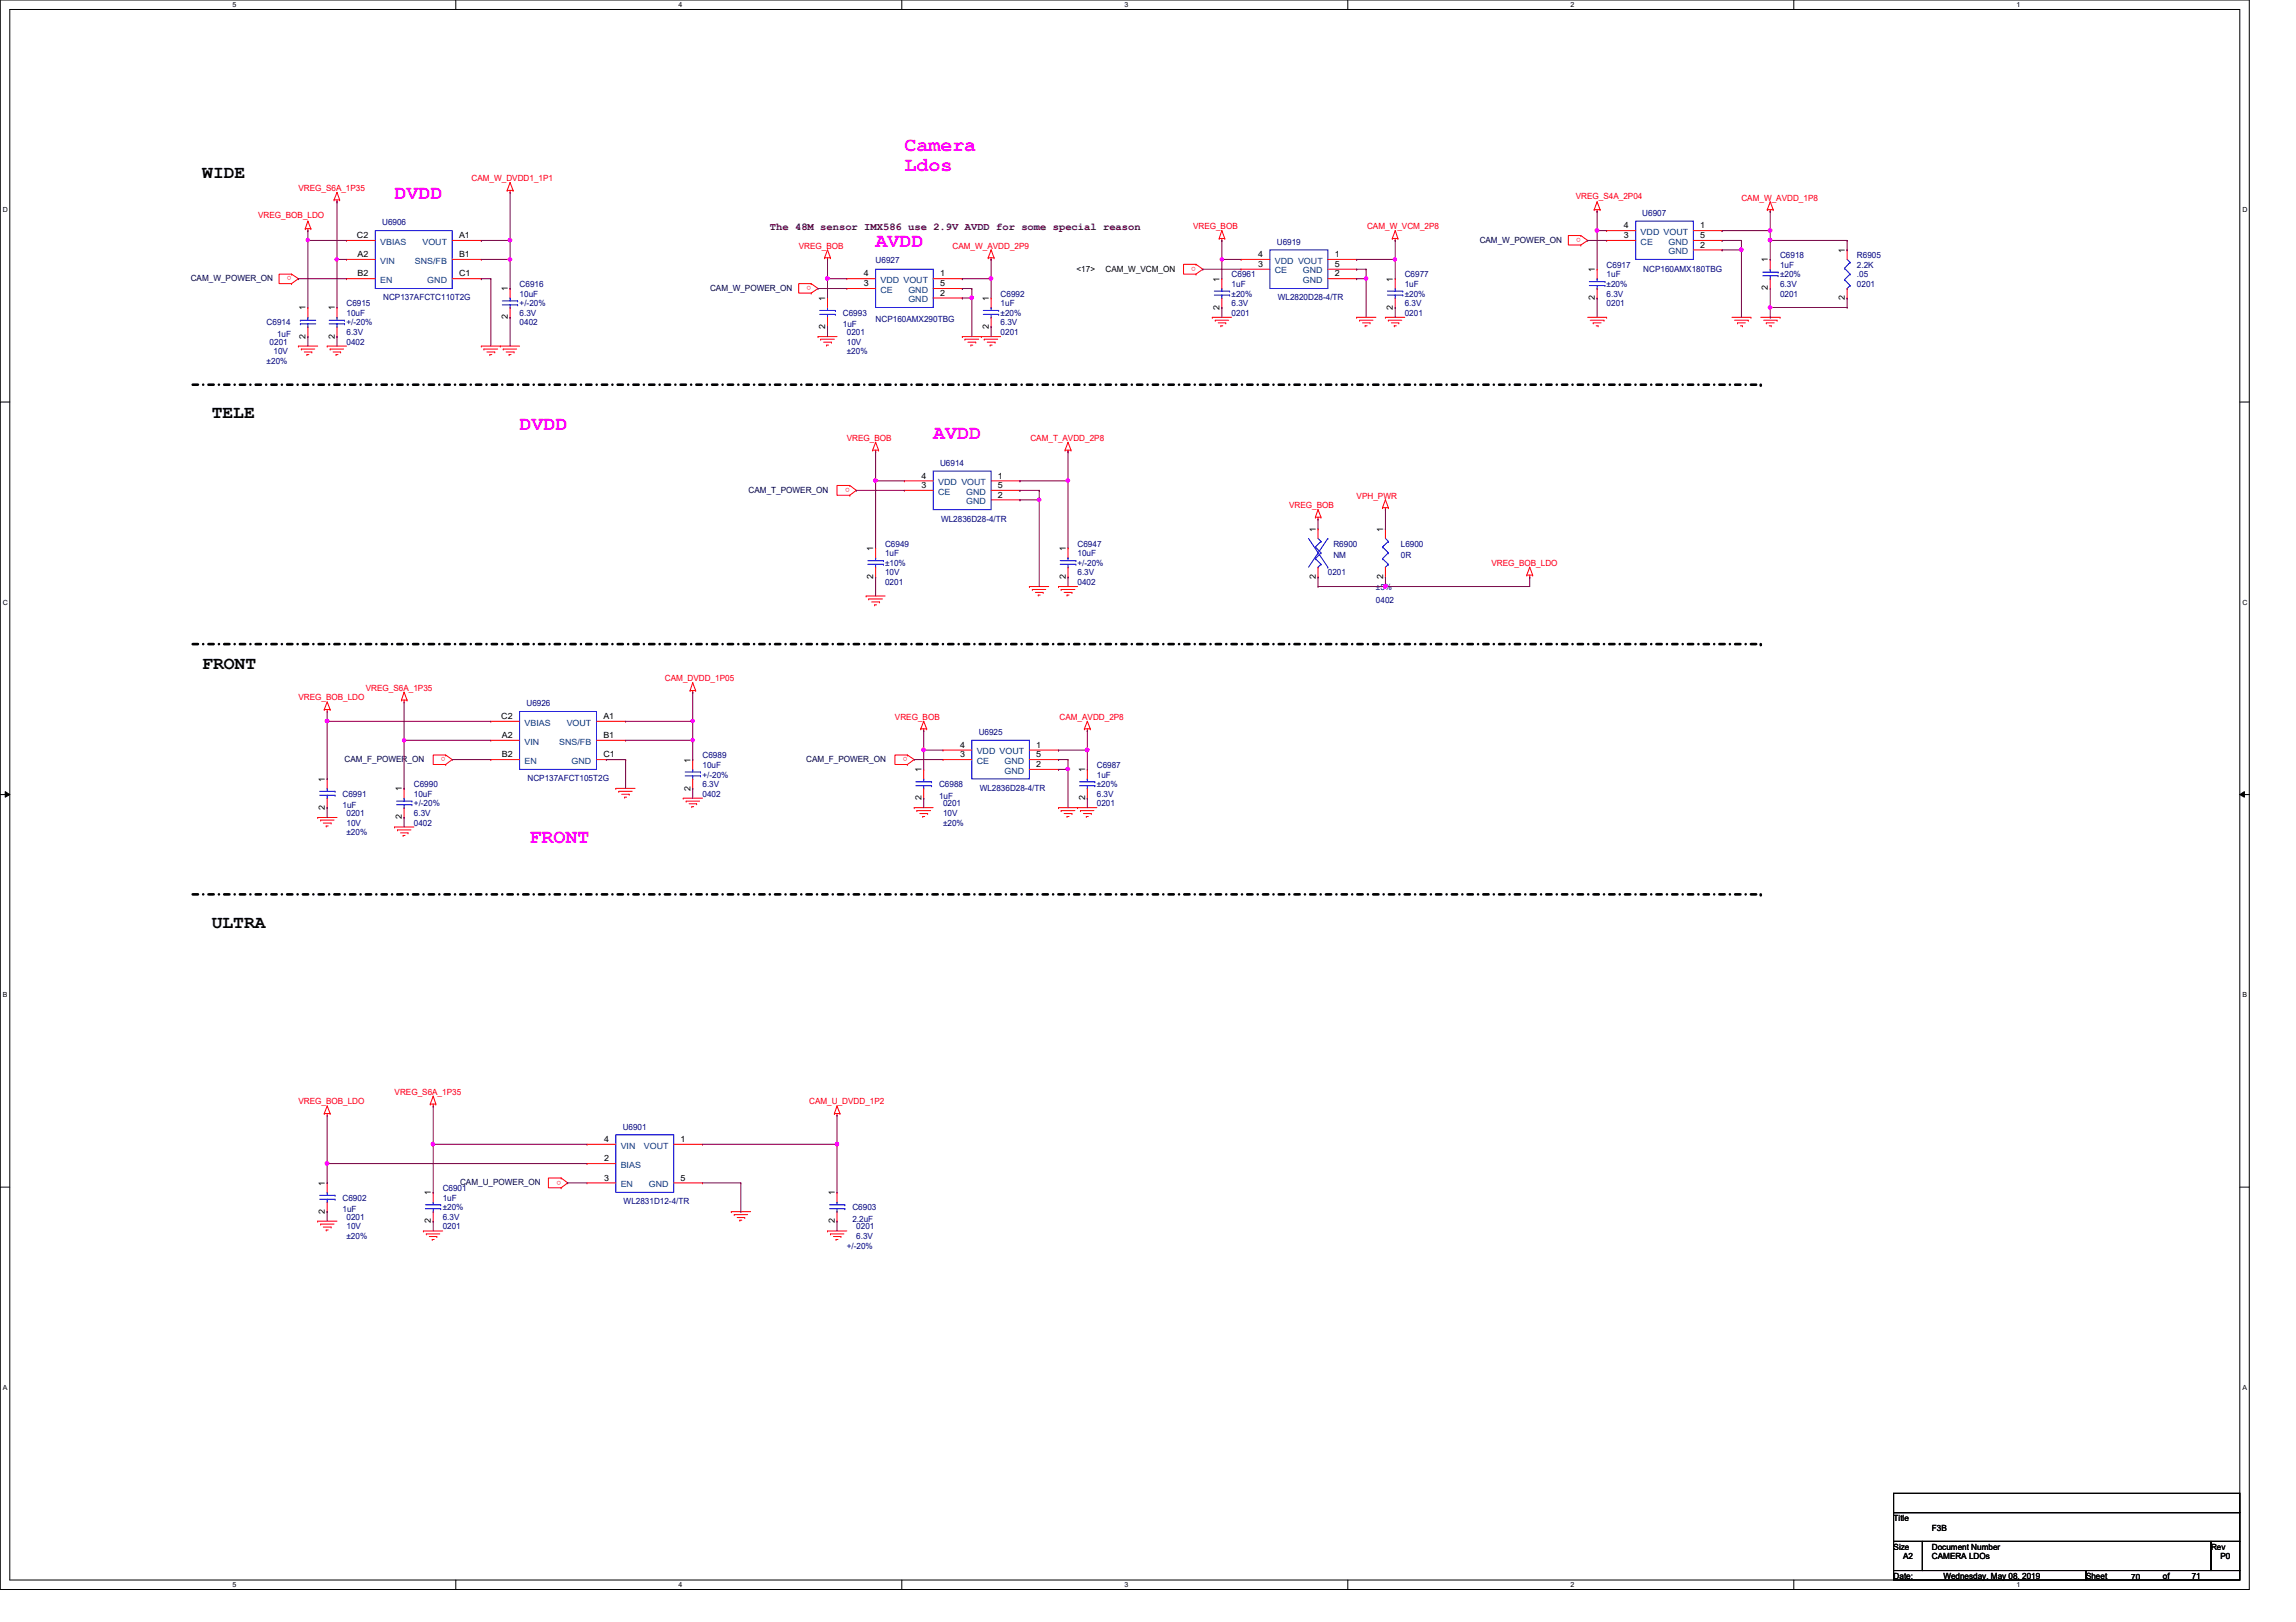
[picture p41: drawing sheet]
<svg xmlns="http://www.w3.org/2000/svg" width="297mm" height="210mm" viewBox="0 0 297 210" stroke-linecap="round" stroke-linejoin="round" font-family="sans-serif">
<defs><g id="words">
<g font-size="2.6" fill="#f0f">
<text x="117" y="19.5">Camera</text>
<text x="117" y="22.1">Ldos</text>
<text x="51.1" y="25.7">DVDD</text>
<text x="113.3" y="32">AVDD</text>
<text x="67.2" y="55.6">DVDD</text>
<text x="120.7" y="56.9">AVDD</text>
<text x="68.5" y="109.1">FRONT</text>
</g>
<g font-size="2.3">
<text x="26.2" y="23">WIDE</text>
<text x="27.4" y="54.1">TELE</text>
<text x="26.2" y="86.5">FRONT</text>
<text x="27.4" y="120.1">ULTRA</text>
</g>
<text font-size="1.4" fill="#400040" x="99.6" y="29.7">The 48M sensor IMX586 use 2.9V AVDD for some special reason</text>
<g font-size="1.1" fill="#f00">
<text x="61" y="23.5">CAM_W_DVDD1_1P1</text>
<text x="33.4" y="28.2">VREG_BOB_LDO</text>
<text x="38.6" y="24.7">VREG_S6A_1P35</text>
<text x="154.3" y="29.7">VREG_BOB</text>
<text x="176.9" y="29.7">CAM_W_VCM_2P8</text>
<text x="203.9" y="25.7">VREG_S4A_2P04</text>
<text x="225.3" y="26">CAM_W_AVDD_1P8</text>
<text x="37.7" y="35.8" transform="rotate(180 37.7 35.8)">o</text>
<text x="103.3" y="32.2">VREG_BOB</text>
<text x="123.2" y="32.2">CAM_W_AVDD_2P9</text>
<text x="154.7" y="34.5" transform="rotate(180 154.7 34.5)">o</text>
<text x="204.5" y="30.8" transform="rotate(180 204.5 30.8)">o</text>
<text x="104.9" y="37" transform="rotate(180 104.9 37)">o</text>
<text x="109.6" y="57.1">VREG_BOB</text>
<text x="133.3" y="57.1">CAM_T_AVDD_2P8</text>
<text x="109.9" y="63.2" transform="rotate(180 109.9 63.2)">o</text>
<text x="166.8" y="65.7">VREG_BOB</text>
<text x="175.5" y="64.5">VPH_PWR</text>
<text x="193" y="73.2">VREG_BOB_LDO</text>
<text x="47.3" y="89.4">VREG_S6A_1P35</text>
<text x="86" y="88.2">CAM_DVDD_1P05</text>
<text x="38.6" y="90.6">VREG_BOB_LDO</text>
<text x="115.8" y="93.1">VREG_BOB</text>
<text x="137.1" y="93.1">CAM_AVDD_2P8</text>
<text x="57.7" y="98" transform="rotate(180 57.7 98)">o</text>
<text x="117.4" y="98" transform="rotate(180 117.4 98)">o</text>
<text x="38.6" y="142.9">VREG_BOB_LDO</text>
<text x="51.1" y="141.7">VREG_S6A_1P35</text>
<text x="104.7" y="142.9">CAM_U_DVDD_1P2</text>
<text x="72.6" y="152.8" transform="rotate(180 72.6 152.8)">o</text>
</g>
<g font-size="1.1" fill="#000080">
<text x="49.4" y="29.2">U6906</text>
<text x="212.5" y="27.9">U6907</text>
<text x="113.3" y="34">U6927</text>
<text x="159.3" y="35.9">C6961</text>
<text x="165.2" y="31.7">U6919</text>
<text x="181.7" y="35.9">C6977</text>
<text x="207.9" y="34.6">C6917</text>
<text x="207.9" y="35.9">1uF</text>
<text x="212.6" y="35.1">NCP160AMX180TBG</text>
<text x="230.3" y="33.4">C6918</text>
<text x="230.3" y="34.6">1uF</text>
<text x="230.3" y="35.9">±20%</text>
<text x="240.2" y="33.4">R6905</text>
<text x="240.2" y="34.6">2.2K</text>
<text x="240.2" y="35.9">.05</text>
<text x="44.8" y="39.6">C6915</text>
<text x="44.8" y="40.9">10uF</text>
<text x="49.6" y="38.9">NCP137AFCTC110T2G</text>
<text x="67.2" y="37.1">C6916</text>
<text x="67.2" y="38.4">10uF</text>
<text x="67.2" y="40.9">6.3V</text>
<text x="67.2" y="39.6">+/-20%</text>
<text x="109" y="40.9">C6993</text>
<text x="113.3" y="41.6">NCP160AMX290TBG</text>
<text x="129.5" y="38.4">C6992</text>
<text x="129.5" y="39.6">1uF</text>
<text x="129.5" y="40.9">±20%</text>
<text x="159.3" y="37.1">1uF</text>
<text x="159.3" y="40.9">0201</text>
<text x="159.3" y="39.6">6.3V</text>
<text x="159.3" y="38.4">±20%</text>
<text x="165.3" y="38.9">WL2820D28-4/TR</text>
<text x="181.7" y="37.1">1uF</text>
<text x="181.7" y="40.9">0201</text>
<text x="181.7" y="39.6">6.3V</text>
<text x="181.7" y="38.4">±20%</text>
<text x="207.9" y="39.6">0201</text>
<text x="207.9" y="38.4">6.3V</text>
<text x="207.9" y="37.1">±20%</text>
<text x="230.3" y="38.4">0201</text>
<text x="230.3" y="37.1">6.3V</text>
<text x="240.2" y="37.1">0201</text>
<text x="34.5" y="42.1">C6914</text>
<text x="34.5" y="47.1">±20%</text>
<text x="34.9" y="44.6">0201</text>
<text x="35.4" y="45.8">10V</text>
<text x="35.9" y="43.6">1uF</text>
<text x="44.8" y="44.6">0402</text>
<text x="44.8" y="43.3">6.3V</text>
<text x="44.8" y="42.1">+/-20%</text>
<text x="67.2" y="42.1">0402</text>
<text x="109" y="42.4">1uF</text>
<text x="109.6" y="43.3">0201</text>
<text x="109.6" y="44.6">10V</text>
<text x="109.6" y="45.8">±20%</text>
<text x="129.5" y="43.3">0201</text>
<text x="129.5" y="42.1">6.3V</text>
<text x="121.6" y="60.3">U6914</text>
<text x="114.5" y="70.7">C6949</text>
<text x="114.5" y="72">1uF</text>
<text x="121.7" y="67.5">WL2836D28-4/TR</text>
<text x="139.4" y="70.7">C6947</text>
<text x="139.4" y="72">10uF</text>
<text x="172.5" y="70.7">R6900</text>
<text x="181.2" y="70.7">L6900</text>
<text x="114.5" y="75.7">0201</text>
<text x="114.5" y="74.5">10V</text>
<text x="114.5" y="73.2">±10%</text>
<text x="139.4" y="75.7">0402</text>
<text x="139.4" y="74.5">6.3V</text>
<text x="139.4" y="73.2">+/-20%</text>
<text x="171.8" y="74.5">0201</text>
<text x="172.5" y="72.2">NM</text>
<text x="178" y="76.3">±5%</text>
<text x="178" y="78">0402</text>
<text x="181.2" y="72.2">0R</text>
<text x="68.1" y="91.4">U6926</text>
<text x="126.6" y="95.1">U6925</text>
<text x="53.5" y="101.9">C6990</text>
<text x="68.2" y="101.1">NCP137AFCT105T2G</text>
<text x="90.9" y="98.1">C6989</text>
<text x="90.9" y="99.4">10uF</text>
<text x="90.9" y="101.9">6.3V</text>
<text x="90.9" y="100.6">+/-20%</text>
<text x="121.5" y="101.9">C6988</text>
<text x="141.9" y="99.4">C6987</text>
<text x="141.9" y="100.6">1uF</text>
<text x="141.9" y="101.9">±20%</text>
<text x="44.3" y="103.1">C6991</text>
<text x="44.3" y="104.6">1uF</text>
<text x="44.8" y="105.6">0201</text>
<text x="44.8" y="106.8">10V</text>
<text x="53.5" y="103.1">10uF</text>
<text x="53.5" y="106.8">0402</text>
<text x="53.5" y="105.6">6.3V</text>
<text x="53.5" y="104.4">+/-20%</text>
<text x="90.9" y="103.1">0402</text>
<text x="121.5" y="103.3">1uF</text>
<text x="122" y="104.4">0201</text>
<text x="122" y="105.6">10V</text>
<text x="122" y="106.8">±20%</text>
<text x="126.7" y="102.4">WL2836D28-4/TR</text>
<text x="141.9" y="104.4">0201</text>
<text x="141.9" y="103.1">6.3V</text>
<text x="44.8" y="108.1">±20%</text>
<text x="80.6" y="146.2">U6901</text>
<text x="44.3" y="155.4">C6902</text>
<text x="57.3" y="154.1">C6901</text>
<text x="57.3" y="155.4">1uF</text>
<text x="80.7" y="155.9">WL2831D12-4/TR</text>
<text x="44.3" y="156.8">1uF</text>
<text x="44.8" y="157.9">0201</text>
<text x="44.8" y="159.1">10V</text>
<text x="44.8" y="160.4">±20%</text>
<text x="57.3" y="159.1">0201</text>
<text x="57.3" y="157.9">6.3V</text>
<text x="57.3" y="156.6">±20%</text>
<text x="109.6" y="161.6">+/-20%</text>
<text x="110.3" y="156.6">C6903</text>
<text x="110.3" y="158.1">2.2uF</text>
<text x="110.8" y="159.1">0201</text>
<text x="110.8" y="160.4">6.3V</text>
</g>
<g font-size="1.1">
<text x="210.1" y="29.5">4</text>
<text x="220" y="29.5">1</text>
<text x="46.2" y="30.8">C2</text>
<text x="46.3" y="33.3">A2</text>
<text x="46.3" y="35.8">B2</text>
<text x="59.4" y="30.8">A1</text>
<text x="59.4" y="33.3">B1</text>
<text x="59.4" y="35.8">C1</text>
<text x="111.8" y="35.8">4</text>
<text x="121.6" y="35.8">1</text>
<text x="139.3" y="35.1">&lt;17&gt;</text>
<text x="143" y="35.1">CAM_W_VCM_ON</text>
<text x="162.8" y="34.5">3</text>
<text x="162.8" y="33.3">4</text>
<text x="172.7" y="33.3">1</text>
<text x="172.7" y="35.8">2</text>
<text x="172.7" y="34.5">5</text>
<text x="206.3" y="35.2" transform="rotate(-90 206.3 35.2)">1</text>
<text x="210.1" y="30.8">3</text>
<text x="220" y="32">2</text>
<text x="220" y="30.8">5</text>
<text x="228.7" y="34" transform="rotate(-90 228.7 34)">1</text>
<text x="238.7" y="32.7" transform="rotate(-90 238.7 32.7)">1</text>
<text x="39.5" y="40.2" transform="rotate(-90 39.5 40.2)">1</text>
<text x="43.3" y="40.2" transform="rotate(-90 43.3 40.2)">1</text>
<text x="65.7" y="41.3" transform="rotate(-90 65.7 41.3)">2</text>
<text x="65.7" y="37.7" transform="rotate(-90 65.7 37.7)">1</text>
<text x="106.8" y="38.9" transform="rotate(-90 106.8 38.9)">1</text>
<text x="111.8" y="37">3</text>
<text x="121.6" y="38.3">2</text>
<text x="121.6" y="37">5</text>
<text x="127.9" y="38.9" transform="rotate(-90 127.9 38.9)">1</text>
<text x="157.8" y="40.1" transform="rotate(-90 157.8 40.1)">2</text>
<text x="157.8" y="36.4" transform="rotate(-90 157.8 36.4)">1</text>
<text x="180.2" y="40.1" transform="rotate(-90 180.2 40.1)">2</text>
<text x="180.2" y="36.4" transform="rotate(-90 180.2 36.4)">1</text>
<text x="206.3" y="38.9" transform="rotate(-90 206.3 38.9)">2</text>
<text x="228.7" y="37.6" transform="rotate(-90 228.7 37.6)">2</text>
<text x="238.7" y="38.9" transform="rotate(-90 238.7 38.9)">2</text>
<text x="39.5" y="43.8" transform="rotate(-90 39.5 43.8)">2</text>
<text x="43.3" y="43.8" transform="rotate(-90 43.3 43.8)">2</text>
<text x="106.8" y="42.6" transform="rotate(-90 106.8 42.6)">2</text>
<text x="127.9" y="42.6" transform="rotate(-90 127.9 42.6)">2</text>
<text x="119.2" y="63.2">3</text>
<text x="119.2" y="61.9">4</text>
<text x="129.1" y="61.9">1</text>
<text x="129.1" y="64.4">2</text>
<text x="129.1" y="63.2">5</text>
<text x="113" y="71.3" transform="rotate(-90 113 71.3)">1</text>
<text x="137.9" y="71.3" transform="rotate(-90 137.9 71.3)">1</text>
<text x="170.2" y="68.8" transform="rotate(-90 170.2 68.8)">1</text>
<text x="178.9" y="68.8" transform="rotate(-90 178.9 68.8)">1</text>
<text x="113" y="74.9" transform="rotate(-90 113 74.9)">2</text>
<text x="137.9" y="74.9" transform="rotate(-90 137.9 74.9)">2</text>
<text x="170.2" y="74.9" transform="rotate(-90 170.2 74.9)">2</text>
<text x="178.9" y="74.9" transform="rotate(-90 178.9 74.9)">2</text>
<text x="64.9" y="93">C2</text>
<text x="64.9" y="95.5">A2</text>
<text x="78.1" y="93">A1</text>
<text x="78.1" y="95.5">B1</text>
<text x="42" y="101.1" transform="rotate(-90 42 101.1)">1</text>
<text x="64.9" y="98">B2</text>
<text x="78.1" y="98">C1</text>
<text x="89.3" y="98.7" transform="rotate(-90 89.3 98.7)">1</text>
<text x="119.2" y="99.9" transform="rotate(-90 119.2 99.9)">1</text>
<text x="124.2" y="98">3</text>
<text x="124.2" y="96.8">4</text>
<text x="134.1" y="96.8">1</text>
<text x="134.1" y="99.3">2</text>
<text x="134.1" y="98">5</text>
<text x="140.4" y="99.9" transform="rotate(-90 140.4 99.9)">1</text>
<text x="42" y="104.8" transform="rotate(-90 42 104.8)">2</text>
<text x="52" y="106" transform="rotate(-90 52 106)">2</text>
<text x="52" y="102.4" transform="rotate(-90 52 102.4)">1</text>
<text x="89.3" y="102.3" transform="rotate(-90 89.3 102.3)">2</text>
<text x="119.2" y="103.5" transform="rotate(-90 119.2 103.5)">2</text>
<text x="140.4" y="103.5" transform="rotate(-90 140.4 103.5)">2</text>
<text x="78.1" y="147.8">4</text>
<text x="88.1" y="147.8">1</text>
<text x="42" y="153.4" transform="rotate(-90 42 153.4)">1</text>
<text x="55.7" y="154.7" transform="rotate(-90 55.7 154.7)">1</text>
<text x="78.1" y="150.3">2</text>
<text x="78.1" y="152.8">3</text>
<text x="88.1" y="152.8">5</text>
<text x="108" y="154.7" transform="rotate(-90 108 154.7)">1</text>
<text x="42" y="157.1" transform="rotate(-90 42 157.1)">2</text>
<text x="55.7" y="158.3" transform="rotate(-90 55.7 158.3)">2</text>
<text x="108" y="158.3" transform="rotate(-90 108 158.3)">2</text>
<text x="245" y="196.8">Title</text>
<text x="245" y="200.5">Size</text>
<text x="246.2" y="201.8">A2</text>
<text x="249.9" y="200.5">Document Number</text>
<text x="249.9" y="201.8">CAMERA LDOs</text>
<text x="249.9" y="198.1">F3B</text>
<text x="286" y="200.5">Rev</text>
<text x="287.3" y="201.8">P0</text>
<text x="245" y="204.3">Date:</text>
<text x="251.4" y="204.3">Wednesday, May 08, 2019</text>
<text x="269.9" y="204.3">Sheet</text>
<text x="275.7" y="204.4">70</text>
<text x="279.8" y="204.3">of</text>
<text x="283.5" y="204.3">71</text>
</g>
<g font-size="1.1" fill="#004080">
<text x="49.2" y="34.1">VIN</text>
<text x="49.2" y="31.7">VBIAS</text>
<text x="53.7" y="34.1">SNS/FB</text>
<text x="54.6" y="31.7">VOUT</text>
<text x="164.9" y="35.4">CE</text>
<text x="164.9" y="34.1">VDD VOUT</text>
<text x="168.6" y="35.4">GND</text>
<text x="212.3" y="31.7">CE</text>
<text x="212.3" y="30.4">VDD VOUT</text>
<text x="215.9" y="32.9">GND</text>
<text x="215.9" y="31.7">GND</text>
<text x="49.2" y="36.6">EN</text>
<text x="55.3" y="36.6">GND</text>
<text x="113.9" y="37.9">CE</text>
<text x="113.9" y="36.6">VDD VOUT</text>
<text x="117.5" y="39.1">GND</text>
<text x="117.5" y="37.9">GND</text>
<text x="168.6" y="36.6">GND</text>
<text x="121.4" y="64">CE</text>
<text x="121.4" y="62.8">VDD VOUT</text>
<text x="125" y="65.2">GND</text>
<text x="125" y="64">GND</text>
<text x="67.9" y="93.9">VBIAS</text>
<text x="73.3" y="93.9">VOUT</text>
<text x="67.9" y="96.4">VIN</text>
<text x="67.9" y="98.8">EN</text>
<text x="72.3" y="96.4">SNS/FB</text>
<text x="74" y="98.8">GND</text>
<text x="126.4" y="98.8">CE</text>
<text x="126.4" y="97.6">VDD VOUT</text>
<text x="130" y="100.1">GND</text>
<text x="130" y="98.8">GND</text>
<text x="80.3" y="148.6">VIN</text>
<text x="83.3" y="148.6">VOUT</text>
<text x="80.3" y="151.1">BIAS</text>
<text x="80.3" y="153.6">EN</text>
<text x="83.9" y="153.6">GND</text>
</g>
<g font-size="1.1" fill="#000040">
<text x="191.4" y="31.4">CAM_W_POWER_ON</text>
<text x="24.7" y="36.4">CAM_W_POWER_ON</text>
<text x="91.9" y="37.6">CAM_W_POWER_ON</text>
<text x="96.9" y="63.8">CAM_T_POWER_ON</text>
<text x="44.6" y="98.6">CAM_F_POWER_ON</text>
<text x="104.3" y="98.6">CAM_F_POWER_ON</text>
<text x="59.5" y="153.4">CAM_U_POWER_ON</text>
</g>
<g font-size=".9">
<text x="30.1" y=".9">5</text>
<text x="87.8" y=".9">4</text>
<text x="145.5" y=".9">3</text>
<text x="203.2" y=".9">2</text>
<text x="260.9" y=".9">1</text>
<text x=".4" y="27.4">D</text>
<text x="290.1" y="27.4">D</text>
<text x=".4" y="78.2">C</text>
<text x="290.1" y="78.2">C</text>
<text x=".4" y="129">B</text>
<text x="290.1" y="129">B</text>
<text x=".4" y="179.8">A</text>
<text x="290.1" y="179.8">A</text>
<text x="30.1" y="205.4">5</text>
<text x="87.8" y="205.4">4</text>
<text x="145.5" y="205.4">3</text>
<text x="203.2" y="205.4">2</text>
<text x="260.9" y="205.4">1</text>
</g>
</g></defs>
<path d="M0 0h291v205.7h-291zM1.3 1.2h288.5v203.3h-288.5z" fill="none" stroke="#000" stroke-width=".13"/>
<g fill="#fff">
<path d="M30.1 .1h.5v1h-.5z"/>
<path d="M30.1 204.6h.5v1h-.5z"/>
</g>
<path d="M59 0v1.2M59 204.5v1.2" fill="none" stroke="#000" stroke-width=".13"/>
<g fill="#fff">
<path d="M87.8 .1h.5v1h-.5z"/>
<path d="M87.8 204.6h.5v1h-.5z"/>
</g>
<path d="M116.7 0v1.2M116.7 204.5v1.2" fill="none" stroke="#000" stroke-width=".13"/>
<g fill="#fff">
<path d="M145.5 .1h.5v1h-.5z"/>
<path d="M145.5 204.6h.5v1h-.5z"/>
</g>
<path d="M174.4 0v1.2M174.4 204.5v1.2" fill="none" stroke="#000" stroke-width=".13"/>
<g fill="#fff">
<path d="M203.2 .1h.5v1h-.5z"/>
<path d="M203.2 204.6h.5v1h-.5z"/>
</g>
<path d="M232.1 0v1.2M232.1 204.5v1.2" fill="none" stroke="#000" stroke-width=".13"/>
<g fill="#fff">
<path d="M260.9 .1h.5v1h-.5z"/>
<path d="M260.9 204.6h.5v1h-.5z"/>
<path d="M.4 26.6h.6v1h-.6z"/>
<path d="M290.1 26.6h.6v1h-.6z"/>
<path d="M.4 77.4h.6v1h-.6z"/>
<path d="M290.1 77.4h.6v1h-.6z"/>
</g>
<path d="M0 52h1.3M289.8 52h1.2" fill="none" stroke="#000" stroke-width=".13"/>
<g fill="#fff">
<path d="M.4 128.2h.6v1h-.6z"/>
<path d="M290.1 128.2h.6v1h-.6z"/>
</g>
<path d="M0 102.8h1.3M.7 102.4l.6 .4-.6 .4zM289.8 102.8l.6-.4v.8zM289.8 102.8h1.2" fill="none" stroke="#000" stroke-width=".13"/>
<path d="M.7 102.4l.6 .4-.6 .4zM289.8 102.8l.6-.4v.8z" fill="#000"/>
<g fill="#fff">
<path d="M.4 179h.5v1h-.5z"/>
<path d="M290.1 179h.6v1h-.6z"/>
</g>
<path d="M0 153.6h1.3M289.8 153.6h1.2M245 193.3h44.8v2.4h-44.8zM245 195.7h44.8v3.8h-44.8zM245 199.5h3.7v3.7h-3.7zM248.7 199.5h37.3v3.7h-37.3zM286 199.5h3.8v3.7h-3.8zM245 203.2h24.9v1.3h-24.9zM269.9 203.2h19.9v1.3h-19.9z" fill="none" stroke="#000" stroke-width=".13"/>
<path d="M24.9 49.8h202.9M24.9 83.4h202.9M24.9 115.7h202.9" fill="none" stroke="#000" stroke-width=".34" stroke-dasharray=".7 .7 0 .7"/>
<g fill="#000" stroke-dasharray=".7 .7 0 .7">
<circle cx="227.8" cy="49.8" r=".17"/>
<circle cx="227.8" cy="83.4" r=".17"/>
<circle cx="227.8" cy="115.7" r=".17"/>
</g>
<g fill="none" stroke="#f00" stroke-width=".13">
<path d="M37.7 36.7h.1M37.7 35.5h.1M37.7 35.5h-1.6v1.2h1.6M37.7 35.5l.9 .6-.9 .6M39.5 29.6h.1M39.5 29.6h.7M39.8 29.8h.1M39.8 28.6h.1M39.8 39.8h.1M39.8 29.6v.2M39.8 39.8v1.3M39.8 28.6l.4 1"/>
<path d="M39.8 28.6l-.3 1M40.2 29.6h.1M43.2 25.9h.1M43.2 25.9h.7M43.6 26.1h.1M43.6 24.9h.1M43.6 39.8h.1M43.6 25.9v.2M43.6 39.8v1.3M43.6 24.9l-.4 1M43.6 24.9l.3 1M43.9 25.9h.1"/>
<path d="M44.8 33.6h.1M44.8 36.1h.1M44.8 31.1h.1M44.8 36.1h3.8M44.8 31.1h3.8M44.8 33.6h3.8M58.5 36.1h3.8M58.5 31.1h3.8M58.5 33.6h3.8M62.3 31.1h.1M62.3 33.6h.1M62.3 36.1h.1"/>
<path d="M65.6 24.6h.1M65.6 24.6h.8M66 24.9h.1M66 23.6h.1M66 37.3h.1M66 24.6v.3M66 37.3v1.3M66 39.8v1.3M66 23.6l-.4 1M66 23.6l.4 1M66.4 24.6h.1M104.9 37.9h.1"/>
<path d="M104.9 36.7h.1M104.9 36.7h-1.6v1.2h1.6M104.9 36.7l.9 .6-.9 .6M106.7 33.4h.1M106.7 33.4h.7M107.1 33.6h.1M107.1 32.3h.1M107.1 38.6h.1M107.1 33.4v.2M107.1 38.6v1.2M107.1 32.3l-.4 1.1M107.1 32.3l.3 1.1"/>
<path d="M107.4 33.4h.1M109.6 37.3h.1M109.6 36.1h.1M109.6 36.1h3.7M109.6 37.3h3.7M120.7 36.1h3.8M120.7 38.6h3.8M120.7 37.3h3.8M124.5 36.1h.1M124.5 38.6h.1M124.5 37.3h.1M127.8 33.4h.1"/>
<path d="M127.8 33.4h.8M128.2 33.6h.1M128.2 32.3h.1M128.2 38.6h.1M128.2 33.4v.2M128.2 38.6v1.2M128.2 32.3l-.4 1.1M128.2 32.3l.4 1.1M128.6 33.4h.1M154.7 35.5h.1M154.7 34.2h.1M154.7 34.2h-1.6v1.3h1.6"/>
<path d="M154.7 34.2l.9 .6-.9 .7M157.7 30.9h.1M157.7 30.9h.8M158.1 31.1h.1M158.1 29.8h.1M158.1 36.1h.1M158.1 39.8h.1M158.1 30.9v.2M158.1 36.1v1.2M158.1 38.6v1.2M158.1 29.8l-.4 1.1M158.1 29.8l.4 1.1"/>
<path d="M158.5 30.9h.1M160.6 34.8h.1M160.6 33.6h.1M160.6 33.6h3.7M160.6 34.8h3.7M171.8 36.1h3.7M171.8 33.6h3.7M171.8 34.8h3.7M175.5 33.6h.1M175.5 36.1h.1M175.5 34.8h.1M180.1 30.9h.1"/>
<path d="M180.1 30.9h.7M180.5 31.1h.1M180.5 29.8h.1M180.5 36.1h.1M180.5 39.8h.1M180.5 30.9v.2M180.5 36.1v1.2M180.5 38.6v1.2M180.5 29.8l.3 1.1M180.5 29.8l-.4 1.1M180.8 30.9h.1M204.5 31.7h.1"/>
<path d="M204.5 30.5h.1M204.5 30.5h-1.6v1.2h1.6M204.5 30.5l.9 .6-.9 .6M206.2 27.1h.1M206.2 27.1h.8M206.6 27.3h.1M206.6 26.1h.1M206.6 34.8h.1M206.6 38.6h.1M206.6 27.1v.2M206.6 34.8v1.3M206.6 37.3v1.3"/>
<path d="M206.6 26.1l.4 1M206.6 26.1l-.4 1M207 27.1h.1M207.9 31.1h.1M207.9 29.8h.1M207.9 31.1h3.7M207.9 29.8h3.7M219.1 31.1h3.7M219.1 29.8h3.7M219.1 32.3h3.7M222.8 29.8h.1M222.8 32.3h.1"/>
<path d="M222.8 31.1h.1M228.6 27.1h.1M228.6 27.1h.8M229 27.3h.1M229 26.1h.1M229 33.6h.1M229 37.3h.1M229 27.1v.2M229 33.6v1.2M229 36.1v1.2M229 26.1l-.4 1M229 26.1l.4 1"/>
<path d="M229.4 27.1h.1M239 32.3h.1M239 38.6h.1M239 32.3v1.3M239 37.3v1.3M38.6 44.8h.1M38.6 44.8h2.5M39 45.2h.1M39 45.2h1.7M39.4 45.6h.9M39.7 45.9h.1M39.7 45.9h.3"/>
<path d="M39.8 43.6h.1M39.8 42.3v1.3M40.3 45.6h.1M42.3 44.8h.1M42.3 44.8h2.5M42.7 45.2h.1M42.7 45.2h1.7M43.1 45.6h1M43.5 45.9h.1M43.5 45.9h.2M43.6 43.6h.1M43.6 42.3v1.3"/>
<path d="M44.1 45.6h.1M62.3 44.8h.1M62.3 44.8h4.9M62.6 45.2h.1M62.6 45.2h1.8M63 45.6h1M63.4 45.9h.1M63.4 45.9h.2M64 45.6h.1M64.7 44.8h.1M65.1 45.2h.1M65.1 45.2h1.7"/>
<path d="M65.5 45.6h1M65.9 45.9h.1M65.9 45.9h.2M66 41.1h.1M66.5 45.6h.1M105.8 43.6h.1M105.8 43.6h2.5M106.2 43.9h.1M106.2 43.9h1.7M106.5 44.3h1.1M106.9 44.7h.1M106.9 44.7h.3"/>
<path d="M107.1 42.3h.1M107.1 41.1v1.2M107.6 44.3h.1M112.9 58.3h.1M112.9 58.3h.8M113.3 58.5h.1M113.3 57.2h.1M113.3 58.3v.2M113.3 57.2l-.4 1.1M113.3 57.2l.4 1.1M113.7 58.3h.1M124.5 43.6h.1"/>
<path d="M124.5 43.6h5M124.8 43.9h.1M124.8 43.9h1.8M125.2 44.3h1M125.6 44.7h.1M125.6 44.7h.3M126.2 44.3h.1M127 43.6h.1M127.3 43.9h.1M127.3 43.9h1.8M127.7 44.3h1M128.1 44.7h.1"/>
<path d="M128.1 44.7h.3M128.2 42.3h.1M128.2 41.1v1.2M128.7 44.3h.1M137.8 58.3h.1M137.8 58.3h.8M138.2 58.5h.1M138.2 57.2h.1M138.2 58.3v.2M138.2 57.2l.4 1.1M138.2 57.2l-.4 1.1M138.6 58.3h.1"/>
<path d="M156.8 41.1h.1M156.8 41.1h2.5M157.2 41.4h.1M157.2 41.4h1.8M157.6 41.8h1M157.9 42.2h.1M157.9 42.2h.3M158.6 41.8h.1M175.5 41.1h.1M175.5 41.1h2.5M175.9 41.4h.1M175.9 41.4h1.7"/>
<path d="M176.3 41.8h.9M176.6 42.2h.1M176.6 42.2h.3M177.2 41.8h.1M179.2 41.1h.1M179.2 41.1h2.5M179.6 41.4h.1M179.6 41.4h1.8M180 41.8h1M180.4 42.2h.1M180.4 42.2h.2M181 41.8h.1"/>
<path d="M205.4 41.1h2.5M205.7 41.4h1.8M206.1 41.8h.1M206.1 41.8h1M206.5 42.2h.3M206.8 42.2h.1M207.5 41.4h.1M207.9 41.1h.1M224.1 41.1h2.4M224.4 41.4h1.8M224.8 41.8h.1M224.8 41.8h1"/>
<path d="M225.2 42.2h.2M225.4 42.2h.1M226.2 41.4h.1M226.5 41.1h.1M227.8 41.1h2.5M228.2 41.4h1.7M228.5 41.8h.1M228.5 41.8h1M228.9 42.2h.2M229.1 42.2h.1M229.9 41.4h.1M230.3 41.1h.1"/>
<path d="M109.9 64.1h.1M109.9 62.8h.1M109.9 62.8h-1.6v1.3h1.6M109.9 62.8l.9 .7-.9 .6M112.1 77.1h.1M112.1 77.1h2.4M112.4 77.5h.1M112.4 77.5h1.8M112.8 77.9h1M113.2 78.3h.1M113.2 78.3h.2M113.3 70.9h.1"/>
<path d="M113.3 74.7h.1M113.3 70.9v1.3M113.3 73.4v1.3M113.8 77.9h.1M117 63.5h.1M117 62.2h.1M117 62.2h3.7M117 63.5h3.7M128.2 62.2h3.7M128.2 64.7h3.7M128.2 63.5h3.7M131.9 62.2h.1"/>
<path d="M131.9 64.7h.1M131.9 63.5h.1M133.2 75.9h.1M133.2 75.9h2.5M133.6 76.3h.1M133.6 76.3h1.7M133.9 76.7h1.1M134.3 77h.1M134.3 77h.3M135 76.7h.1M136.9 75.9h.1M136.9 75.9h2.5"/>
<path d="M137.3 76.3h.1M137.3 76.3h1.8M137.7 76.7h1M138 77h.1M138 77h.3M138.2 70.9h.1M138.2 74.7h.1M138.2 70.9v1.3M138.2 73.4v1.3M138.7 76.7h.1M170.2 66.9h.1M170.2 66.9h.7"/>
<path d="M170.5 67.2h.1M170.5 66h.1M170.5 68.5h.1M170.5 74.7h.1M170.5 66.9v.3M170.5 68.5v1.2M170.5 73.4v1.3M170.5 66l-.3 .9M170.5 66l.4 .9M170.9 66.9h.1M178.9 65.7h.1M178.9 65.7h.7"/>
<path d="M179.2 66h.1M179.2 64.7h.1M179.2 68.5h.1M179.2 74.7h.1M179.2 65.7v.3M179.2 68.5v1.2M179.2 73.4v1.3M179.2 64.7l-.3 1M179.2 64.7l.4 1M179.6 65.7h.1M197.5 74.4h.1M197.5 74.4h.8"/>
<path d="M197.9 74.7h.1M197.9 73.4h.1M197.9 74.4v.3M197.9 73.4l-.4 1M197.9 73.4l.4 1M198.3 74.4h.1M41.9 91.8h.1M41.9 91.8h.8M42.3 92.1h.1M42.3 90.8h.1M42.3 91.8v.3M42.3 90.8l-.4 1"/>
<path d="M42.3 90.8l.4 1M42.7 91.8h.1M51.9 90.6h.1M51.9 90.6h.8M52.3 90.8h.1M52.3 89.6h.1M52.3 90.6v.2M52.3 89.6l-.4 1M52.3 89.6l.4 1M52.7 90.6h.1M57.7 98.9h.1M57.7 97.7h.1"/>
<path d="M57.7 97.7h-1.7v1.2h1.7M57.7 97.7l.8 .6-.8 .6M63.5 95.8h.1M63.5 98.3h.1M63.5 93.3h.1M63.5 98.3h3.7M63.5 93.3h3.7M63.5 95.8h3.7M77.2 98.3h3.7M77.2 93.3h3.7M77.2 95.8h3.7M80.9 93.3h.1"/>
<path d="M80.9 95.8h.1M80.9 98.3h.1M89.3 89.4h.1M89.3 89.4h.7M89.6 89.6h.1M89.6 88.3h.1M89.6 98.3h.1M89.6 89.4v.2M89.6 98.3v1.3M89.6 88.3l.4 1.1M89.6 88.3l-.3 1.1M90 89.4h.1"/>
<path d="M117.4 98.9h.1M117.4 97.7h.1M117.4 97.7h-1.6v1.2h1.6M117.4 97.7l.9 .6-.9 .6M119.1 94.3h.1M119.1 94.3h.8M119.5 94.6h.1M119.5 93.3h.1M119.5 99.6h.1M119.5 94.3v.3M119.5 99.6v1.2M119.5 93.3l-.4 1"/>
<path d="M119.5 93.3l.4 1M119.9 94.3h.1M122 98.3h.1M122 97.1h.1M122 97.1h3.7M122 98.3h3.7M133.2 97.1h3.7M133.2 99.6h3.7M133.2 98.3h3.7M136.9 97.1h.1M136.9 99.6h.1M136.9 98.3h.1"/>
<path d="M140.3 94.3h.1M140.3 94.3h.8M140.7 94.6h.1M140.7 93.3h.1M140.7 99.6h.1M140.7 94.3v.3M140.7 99.6v1.2M140.7 93.3l.4 1M140.7 93.3l-.4 1M141.1 94.3h.1M41.1 105.8h.1M41.1 105.8h2.5"/>
<path d="M41.5 106.1h.1M41.5 106.1h1.7M41.8 106.5h1M42.2 106.9h.1M42.2 106.9h.3M42.3 100.8h.1M42.3 104.5h.1M42.3 100.8v1.2M42.3 103.3v1.2M42.8 106.5h.1M51.1 107h.1M51.1 107h2.4"/>
<path d="M51.4 107.4h.1M51.4 107.4h1.8M51.8 107.8h1M52.2 108.1h.1M52.2 108.1h.2M52.3 102h.1M52.3 105.8h.1M52.3 102v1.3M52.3 104.5v1.3M52.8 107.8h.1M79.7 102h.1M79.7 102h2.5"/>
<path d="M80 102.4h.1M80 102.4h1.8M80.4 102.8h1M80.8 103.2h.1M80.8 103.2h.3M81.4 102.8h.1M88.4 103.3h.1M88.4 103.3h2.5M88.8 103.7h.1M88.8 103.7h1.7M89.2 104h.9M89.5 104.4h.1"/>
<path d="M89.5 104.4h.2M89.6 102h.1M89.6 100.8v1.2M90.1 104h.1M118.3 104.5h.1M118.3 104.5h2.4M118.6 104.9h.1M118.6 104.9h1.8M119 105.3h1M119.4 105.7h.1M119.4 105.7h.2M119.5 103.3h.1"/>
<path d="M119.5 102v1.3M120 105.3h.1M136.9 104.5h.1M136.9 104.5h5M137.3 104.9h.1M137.3 104.9h1.8M137.7 105.3h1M138 105.7h.1M138 105.7h.3M138.7 105.3h.1M139.4 104.5h.1M139.8 104.9h.1"/>
<path d="M139.8 104.9h1.7M140.2 105.3h1M140.5 105.7h.1M140.5 105.7h.3M140.7 103.3h.1M140.7 102v1.3M141.2 105.3h.1M41.1 158h.1M41.1 158h2.5M41.5 158.4h.1M41.5 158.4h1.7M41.8 158.8h1"/>
<path d="M41.9 144.1h.1M41.9 144.1h.8M42.2 159.2h.1M42.2 159.2h.3M42.3 144.4h.1M42.3 143.1h.1M42.3 153.1h.1M42.3 156.8h.1M42.3 144.1v.3M42.3 153.1v1.2M42.3 155.6v1.2M42.3 143.1l-.4 1"/>
<path d="M42.3 143.1l.4 1M42.7 144.1h.1M42.8 158.8h.1M54.8 159.3h.1M54.8 159.3h2.5M55.2 159.7h.1M55.2 159.7h1.7M55.7 142.9h.1M55.7 142.9h.7M56 143.1h.1M56 141.9h.1M56 154.3h.1"/>
<path d="M56 158h.1M56 142.9v.2M56 154.3v1.3M56 156.8v1.2M56 141.9l-.3 1M56 141.9l.4 1M56.4 142.9h.1M72.6 153.7h.1M72.6 152.4h.1M72.6 152.4h-1.7v1.3h1.7M72.6 152.4l.8 .7-.8 .6M75.9 150.6h.1"/>
<path d="M75.9 153.1h.1M75.9 148.1h.1M75.9 148.1h3.8M75.9 150.6h3.8M75.9 153.1h3.8M87.2 148.1h3.7M87.2 153.1h3.7M90.9 148.1h.1M90.9 153.1h.1M94.6 156.8h.1M94.6 156.8h2.5M95 157.2h.1"/>
<path d="M95 157.2h1.7M95.4 157.6h.9M95.7 157.9h.1M95.7 157.9h.3M96.3 157.6h.1M107.1 159.3h.1M107.1 159.3h2.5M107.4 159.7h.1M107.4 159.7h1.8M107.9 144.1h.1M107.9 144.1h.8M108.3 144.4h.1"/>
<path d="M108.3 143.1h.1M108.3 154.3h.1M108.3 158h.1M108.3 144.1v.3M108.3 154.3v1.3M108.3 156.8v1.2M108.3 143.1l.4 1M108.3 143.1l-.4 1M108.7 144.1h.1M55.5 160h1M55.9 160.4h.1M55.9 160.4h.3"/>
<path d="M56.5 160h.1M107.8 160h1M108.2 160.4h.1M108.2 160.4h.2M108.8 160h.1"/>
</g>
<g fill="none" stroke="#00f" stroke-width=".13">
<path d="M48.6 29.8h9.9v7.5h-9.9zM65 38.9h2M65 39.5h2M66 38.6h.1M66 39.8h.1M66 38.6v.3M66 39.5v.3M67 38.9h.1M67 39.5h.1M107.1 39.8h.1M107.1 39.8v.4M113.3 34.8h7.4v5h-7.4z"/>
<path d="M128.2 39.8h.1M128.2 39.8v.4M157.1 37.7h2M157.1 38.2h2M158.1 37.3h.1M158.1 38.6h.1M158.1 37.3v.4M158.1 38.2v.4M159.1 37.7h.1M159.1 38.2h.1M164.3 32.3h7.5v5h-7.5zM179.5 37.7h2"/>
<path d="M179.5 38.2h2M180.5 37.3h.1M180.5 38.6h.1M180.5 37.3v.4M180.5 38.2v.4M181.5 37.7h.1M181.5 38.2h.1M205.6 36.4h2M205.6 37h2M206.6 36.1h.1M206.6 37.3h.1M206.6 36.1v.3"/>
<path d="M206.6 37v.3M207.6 36.4h.1M207.6 37h.1M211.6 28.6h7.5v5h-7.5zM228 35.2h2M228 35.7h2M229 34.8h.1M229 36.1h.1M229 34.8v.4M229 35.7v.4M230 35.2h.1M230 35.7h.1"/>
<path d="M238.6 34.7h.1M238.6 36.2h.1M238.6 34.7l.7 .8M238.6 36.2l.7 .8M239 37.3h.1M239 33.6l.3 .4M239.3 34h.1M239.3 35.5h.1M239.3 37h.1M239.3 34l-.7 .7M239.3 35.5l-.7 .7M239.3 37l-.3 .3"/>
<path d="M38.9 41.4h.1M38.9 41.9h.1M38.9 41.4h1.9M38.9 41.9h1.9M39.8 41.1h.1M39.8 42.3h.1M39.8 41.1v.3M39.8 41.9v.4M42.6 41.4h2M42.6 41.9h2M43.6 41.1h.1M43.6 42.3h.1"/>
<path d="M43.6 41.1v.3M43.6 41.9v.4M44.6 41.4h.1M44.6 41.9h.1M106 40.2h2.1M106 40.7h2.1M107.1 41.1h.1M107.1 40.7v.4M108.1 40.2h.1M108.1 40.7h.1M127.2 40.2h2M127.2 40.7h2"/>
<path d="M128.2 41.1h.1M128.2 40.7v.4M129.2 40.2h.1M129.2 40.7h.1M112.3 72.6h2M112.3 73h2M113.3 72.2h.1M113.3 73.4h.1M113.3 72.2v.4M113.3 73v.4M114.3 72.6h.1M114.3 73h.1"/>
<path d="M120.7 61h7.5v5h-7.5zM137.2 72.6h2M137.2 73h2M138.2 72.2h.1M138.2 73.4h.1M138.2 72.2v.4M138.2 73v.4M139.2 72.6h.1M139.2 73h.1M169.3 69.7l2.5 3.7M170.2 70.8h.1M170.2 72.3h.1"/>
<path d="M170.2 70.8l.7 .7M170.2 72.3l.7 .7M170.5 73.4h.1M170.5 69.7l.4 .4M170.9 70.1h.1M170.9 71.5h.1M170.9 73h.1M170.9 70.1l-.7 .7M170.9 71.5l-.7 .8M170.9 73l-.4 .4M171.8 69.7h.1M171.8 73.4h.1"/>
<path d="M171.8 69.7l-2.5 3.7M178.9 70.8h.1M178.9 72.3h.1M178.9 70.8l.7 .7M178.9 72.3l.7 .7M179.2 73.4h.1M179.2 69.7l.4 .4M179.6 70.1h.1M179.6 71.5h.1M179.6 73h.1M179.6 70.1l-.7 .7M179.6 71.5l-.7 .8"/>
<path d="M179.6 73l-.4 .4M67.2 92.1h10v7.5h-10zM88.6 99.9h2M89.6 99.6h.1M89.6 99.6v.3M90.6 99.9h.1M125.7 95.8h7.5v5h-7.5zM41.4 102.4h1.9M41.4 102.9h1.9M42.3 102h.1M42.3 103.3h.1M42.3 102v.4"/>
<path d="M42.3 102.9v.4M43.3 102.4h.1M43.3 102.9h.1M51.3 103.7h2M51.3 104.1h2M52.3 103.3h.1M52.3 104.5h.1M52.3 103.3v.4M52.3 104.1v.4M53.3 103.7h.1M53.3 104.1h.1M88.6 100.4h2"/>
<path d="M89.6 100.8h.1M89.6 100.4v.4M90.6 100.4h.1M118.5 101.2h2M118.5 101.7h2M119.5 100.8h.1M119.5 102h.1M119.5 100.8v.4M119.5 101.7v.3M120.5 101.2h.1M120.5 101.7h.1M139.7 101.2h1.9"/>
<path d="M139.7 101.7h1.9M140.7 100.8h.1M140.7 102h.1M140.7 100.8v.4M140.7 101.7v.3M141.6 101.2h.1M141.6 101.7h.1M41.4 154.7h1.9M41.4 155.2h1.9M42.3 154.3h.1M42.3 155.6h.1M42.3 154.3v.4"/>
<path d="M42.3 155.2v.4M43.3 154.7h.1M43.3 155.2h.1M55 155.9h2M55 156.4h2M56 155.6h.1M56 156.8h.1M56 155.6v.3M56 156.4v.4M57 155.9h.1M57 156.4h.1M79.7 146.9h7.5v7.4h-7.5z"/>
<path d="M107.3 155.9h2M107.3 156.4h2M108.3 155.6h.1M108.3 156.8h.1M108.3 155.6v.3M108.3 156.4v.4M109.3 155.9h.1M109.3 156.4h.1"/>
</g>
<path d="M39.8 29.8h.1M39.8 31.1h.1M39.8 29.8v10M43.6 33.6h.1M43.6 33.6h1.2M39.8 43.6h.1M39.8 43.6v1.2" fill="none" stroke="#800040" stroke-width=".13"/>
<path d="M39.7 30.9h.3v.2v.1l-.2 .1-.1-.1z" fill-rule="evenodd" fill="#f0f"/>
<path d="M39.7 30.9h.3v.2v.1l-.2 .1-.1-.1z" fill="none" stroke="#f0f" stroke-width=".13"/>
<path d="M62.3 36.1h.1M62.3 36.1h1.2M62.3 33.6h3.7M66 33.6h.1" fill="none" stroke="#800040" stroke-width=".13"/>
<path d="M65.8 33.4h.3l.1 .2-.1 .1-.1 .1-.2-.1z" fill-rule="evenodd" fill="#f0f"/>
<path d="M65.8 33.4h.3l.1 .2-.1 .1-.1 .1-.2-.1z" fill="none" stroke="#f0f" stroke-width=".13"/>
<path d="M39.8 31.1h.1M39.8 31.1h5M66 31.1h.1M66 24.9v6.2" fill="none" stroke="#800040" stroke-width=".13"/>
<path d="M65.8 30.9h.3l.1 .2-.1 .1-.1 .1-.2-.1z" fill-rule="evenodd" fill="#f0f"/>
<path d="M65.8 30.9h.3l.1 .2-.1 .1-.1 .1-.2-.1z" fill="none" stroke="#f0f" stroke-width=".13"/>
<path d="M38.6 36.1h.1M38.6 36.1h6.2M43.6 26.1h.1M43.6 26.1v7.5" fill="none" stroke="#800040" stroke-width=".13"/>
<path d="M43.4 33.4h.3l.1 .2-.1 .1-.1 .1-.2-.1z" fill-rule="evenodd" fill="#f0f"/>
<path d="M43.4 33.4h.3l.1 .2-.1 .1-.1 .1-.2-.1z" fill="none" stroke="#f0f" stroke-width=".13"/>
<g fill="none" stroke="#800040" stroke-width=".13">
<path d="M43.6 33.6h.1M43.6 33.6v6.2M62.3 31.1h.1M62.3 31.1h3.7v2.5M63.5 36.1h.1M63.5 36.1v8.7M66 33.6h.1M43.6 43.6h.1M43.6 43.6v1.2M66 41.1h.1M66 41.1v3.7M118.3 98.3h.1"/>
<path d="M118.3 98.3h3.7M136.9 97.1h.1M140.7 94.6h.1M140.7 94.6v2.5h-3.8"/>
</g>
<path d="M140.5 96.9h.3l.1 .1-.1 .2-.2 .1-.1-.1z" fill-rule="evenodd" fill="#f0f"/>
<path d="M140.5 96.9h.3l.1 .1-.1 .2-.2 .1-.1-.1z" fill="none" stroke="#f0f" stroke-width=".13"/>
<path d="M119.5 94.6h.1M119.5 94.6v2.5" fill="none" stroke="#800040" stroke-width=".13"/>
<path d="M119.3 96.9h.3l.1 .1-.1 .2-.1 .1-.2-.1z" fill-rule="evenodd" fill="#f0f"/>
<path d="M119.3 96.9h.3l.1 .1-.1 .2-.1 .1-.2-.1z" fill="none" stroke="#f0f" stroke-width=".13"/>
<path d="M119.5 97.1h.1M119.5 97.1h2.5M138.2 98.3h.1M138.2 99.6h.1M138.2 98.3v6.2" fill="none" stroke="#800040" stroke-width=".13"/>
<path d="M138 99.4h.3l.1 .1-.1 .2h-.2h-.1z" fill-rule="evenodd" fill="#f0f"/>
<path d="M138 99.4h.3l.1 .1-.1 .2h-.2h-.1z" fill="none" stroke="#f0f" stroke-width=".13"/>
<g fill="none" stroke="#800040" stroke-width=".13">
<path d="M42.3 93.3h.1M42.3 92.1v1.2M89.6 89.6h.1M89.6 89.6v3.7M119.5 97.1h.1M119.5 97.1v2.5M136.9 99.6h.1M136.9 98.3h.1M136.9 99.6h1.3M136.9 98.3h1.3M140.7 97.1h.1M140.7 97.1v2.5"/>
<path d="M119.5 103.3h.1M119.5 103.3v1.2M140.7 103.3h.1M140.7 103.3v1.2"/>
</g>
<path d="M89.5 93.1h.3v.2v.1l-.2 .1-.1-.1z" fill-rule="evenodd" fill="#f0f"/>
<path d="M89.5 93.1h.3v.2v.1l-.2 .1-.1-.1z" fill="none" stroke="#f0f" stroke-width=".13"/>
<path d="M52.3 95.8h.1M52.3 90.8v5M42.3 104.5h.1M42.3 104.5v1.3M52.3 105.8h.1M52.3 105.8v1.2M89.6 102h.1M89.6 102v1.3" fill="none" stroke="#800040" stroke-width=".13"/>
<path d="M52.1 95.6h.3l.1 .2-.1 .1-.1 .1-.2-.1z" fill-rule="evenodd" fill="#f0f"/>
<path d="M52.1 95.6h.3l.1 .2-.1 .1-.1 .1-.2-.1z" fill="none" stroke="#f0f" stroke-width=".13"/>
<path d="M107.1 33.6h.1M107.1 36.1h.1M107.1 33.6v2.5M107.1 36.1h2.5M107.1 42.3h.1M107.1 42.3v1.3" fill="none" stroke="#800040" stroke-width=".13"/>
<path d="M106.9 35.9h.3l.1 .1-.1 .2-.2 .1-.1-.1z" fill-rule="evenodd" fill="#f0f"/>
<path d="M106.9 35.9h.3l.1 .1-.1 .2-.2 .1-.1-.1z" fill="none" stroke="#f0f" stroke-width=".13"/>
<path d="M105.8 37.3h.1M105.8 37.3h3.8M128.2 33.6h.1M128.2 33.6v2.5" fill="none" stroke="#800040" stroke-width=".13"/>
<path d="M128 35.9h.4v.1v.2l-.2 .1-.2-.1z" fill-rule="evenodd" fill="#f0f"/>
<path d="M128 35.9h.4v.1v.2l-.2 .1-.2-.1z" fill="none" stroke="#f0f" stroke-width=".13"/>
<path d="M107.1 36.1h.1M107.1 36.1v2.5M124.5 37.3h.1M124.5 37.3h1.2M125.7 37.3h.1M125.7 38.6h.1M125.7 37.3v6.3M128.2 42.3h.1M128.2 42.3v1.3" fill="none" stroke="#800040" stroke-width=".13"/>
<path d="M125.5 38.4h.4v.1v.2l-.2 .1-.2-.1z" fill-rule="evenodd" fill="#f0f"/>
<path d="M125.5 38.4h.4v.1v.2l-.2 .1-.2-.1z" fill="none" stroke="#f0f" stroke-width=".13"/>
<g fill="none" stroke="#800040" stroke-width=".13">
<path d="M124.5 38.6h.1M124.5 36.1h.1M124.5 38.6h1.2M124.5 36.1h3.7M128.2 36.1h.1M128.2 36.1v2.5M206.6 29.8h.1M206.6 38.6h.1M206.6 29.8h1.3M206.6 38.6v2.5M229 39.8h.1M229 31.1h.1"/>
<path d="M229 29.8v1.3M229 37.3v2.5"/>
</g>
<path d="M228.8 29.6h.4v.2v.2l-.2 .1-.2-.1z" fill-rule="evenodd" fill="#f0f"/>
<path d="M228.8 29.6h.4v.2v.2l-.2 .1-.2-.1z" fill="none" stroke="#f0f" stroke-width=".13"/>
<path d="M205.4 31.1h.1M205.4 31.1h2.5M206.6 29.8h.1M206.6 27.3h.1M206.6 27.3v7.5M222.8 29.8h.1M229 27.3h.1M229 27.3v2.5h-6.2" fill="none" stroke="#800040" stroke-width=".13"/>
<path d="M206.4 29.6h.4v.2v.2l-.2 .1-.2-.1z" fill-rule="evenodd" fill="#f0f"/>
<path d="M206.4 29.6h.4v.2v.2l-.2 .1-.2-.1z" fill="none" stroke="#f0f" stroke-width=".13"/>
<path d="M222.8 32.3h.1M222.8 31.1h.1M222.8 32.3h2.5M222.8 31.1h2.5M225.3 31.1h.1M225.3 32.3h.1M225.3 31.1v10" fill="none" stroke="#800040" stroke-width=".13"/>
<path d="M225.1 32.1h.3l.1 .2-.1 .2-.1 .1-.2-.1z" fill-rule="evenodd" fill="#f0f"/>
<path d="M225.1 32.1h.3l.1 .2-.1 .2-.1 .1-.2-.1z" fill="none" stroke="#f0f" stroke-width=".13"/>
<path d="M229 31.1h10M239 31.1h.1" fill="none" stroke="#800040" stroke-width=".13"/>
<path d="M228.8 30.9h.4v.2v.1l-.2 .1-.2-.1z" fill-rule="evenodd" fill="#f0f"/>
<path d="M228.8 30.9h.4v.2v.1l-.2 .1-.2-.1z" fill="none" stroke="#f0f" stroke-width=".13"/>
<path d="M229 33.6h.1M229 31.1v2.5M229 39.8h10M239 32.3h.1M239 39.8h.1M239 31.1v1.2" fill="none" stroke="#800040" stroke-width=".13"/>
<path d="M228.8 39.6h.4v.2v.1l-.2 .1-.2-.1z" fill-rule="evenodd" fill="#f0f"/>
<path d="M228.8 39.6h.4v.2v.1l-.2 .1-.2-.1z" fill="none" stroke="#f0f" stroke-width=".13"/>
<g fill="none" stroke="#800040" stroke-width=".13">
<path d="M66 37.3h.1M66 33.6v3.7M229 39.8v1.3M239 38.6h.1M239 38.6v1.2M229 41.1h.1M170.5 75.9h.1M170.5 74.7h.1M170.5 67.2h.1M170.5 75.9h27.4M170.5 67.2v1.3M170.5 74.7v1.2"/>
<path d="M179.2 68.5h.1M179.2 74.7h.1M179.2 75.9h.1M179.2 66v2.5M179.2 74.7v1.2"/>
</g>
<path d="M179 75.7h.4v.2v.1l-.2 .1-.2-.1z" fill-rule="evenodd" fill="#f0f"/>
<path d="M179 75.7h.4v.2v.1l-.2 .1-.2-.1z" fill="none" stroke="#f0f" stroke-width=".13"/>
<path d="M131.9 62.2h.1M131.9 62.2h6.3M134.4 64.7h.1M134.4 64.7v11.2M197.9 74.7h.1M197.9 74.7v1.2" fill="none" stroke="#800040" stroke-width=".13"/>
<path d="M134.3 64.5h.3l.1 .2-.1 .1-.2 .1-.1-.1z" fill-rule="evenodd" fill="#f0f"/>
<path d="M134.3 64.5h.3l.1 .2-.1 .1-.2 .1-.1-.1z" fill="none" stroke="#f0f" stroke-width=".13"/>
<path d="M138.2 58.5h.1M138.2 58.5v3.7M110.8 63.5h.1M110.8 63.5h6.2M113.3 62.2h.1M113.3 62.2v8.7M131.9 64.7h.1M131.9 63.5h.1M131.9 63.5h2.5M134.4 63.5h.1M134.4 63.5v1.2h-2.5" fill="none" stroke="#800040" stroke-width=".13"/>
<path d="M113.1 62h.3l.1 .2-.1 .1-.2 .1-.1-.1z" fill-rule="evenodd" fill="#f0f"/>
<path d="M113.1 62h.3l.1 .2-.1 .1-.2 .1-.1-.1z" fill="none" stroke="#f0f" stroke-width=".13"/>
<path d="M113.3 58.5h.1M113.3 58.5v3.7M113.3 74.7h.1M113.3 62.2h.1M113.3 74.7v2.4M113.3 62.2h3.7M138.2 62.2h.1M138.2 62.2v8.7" fill="none" stroke="#800040" stroke-width=".13"/>
<path d="M138 62h.3l.1 .2-.1 .1-.2 .1-.1-.1z" fill-rule="evenodd" fill="#f0f"/>
<path d="M138 62h.3l.1 .2-.1 .1-.2 .1-.1-.1z" fill="none" stroke="#f0f" stroke-width=".13"/>
<g fill="none" stroke="#800040" stroke-width=".13">
<path d="M158.1 39.8h.1M158.1 33.6h.1M158.1 33.6h2.5M158.1 39.8v1.3M175.5 33.6h.1M175.5 34.8h.1M175.5 36.1h.1M175.5 33.6h5M175.5 34.8h1.2M176.7 34.8h.1M176.7 34.8v1.3h-1.2M180.5 39.8h.1"/>
<path d="M180.5 39.8v1.3M138.2 74.7h.1M138.2 74.7v1.2M58.5 98.3h.1M58.5 98.3h5M78.4 98.3h.1M78.4 98.3h2.5M80.9 98.3h.1M80.9 98.3v3.7M89.6 95.8h.1M89.6 93.3v2.5M42.3 150.6h.1"/>
<path d="M42.3 156.8h.1M42.3 144.4v6.2M42.3 156.8v1.2M56 148.1h.1M56 158h.1M56 143.1v5M56 158v1.3M108.3 148.1h.1M108.3 158h.1M108.3 144.4v3.7M108.3 158v1.3"/>
</g>
<path d="M157.9 33.4h.3l.1 .2-.1 .1-.1 .1-.2-.1z" fill-rule="evenodd" fill="#f0f"/>
<path d="M157.9 33.4h.3l.1 .2-.1 .1-.1 .1-.2-.1z" fill="none" stroke="#f0f" stroke-width=".13"/>
<path d="M155.6 34.8h.1M155.6 34.8h5M158.1 33.6h.1M158.1 31.1h.1M158.1 31.1v5M180.5 33.6h.1M180.5 31.1h.1M180.5 31.1v5" fill="none" stroke="#800040" stroke-width=".13"/>
<path d="M180.3 33.4h.3l.1 .2-.1 .1-.1 .1-.2-.1z" fill-rule="evenodd" fill="#f0f"/>
<path d="M180.3 33.4h.3l.1 .2-.1 .1-.1 .1-.2-.1z" fill="none" stroke="#f0f" stroke-width=".13"/>
<path d="M176.7 36.1h.1M176.7 36.1v5" fill="none" stroke="#800040" stroke-width=".13"/>
<path d="M176.6 35.9h.3v.1v.2l-.2 .1-.1-.1z" fill-rule="evenodd" fill="#f0f"/>
<path d="M176.6 35.9h.3v.1v.2l-.2 .1-.1-.1z" fill="none" stroke="#f0f" stroke-width=".13"/>
<path d="M56 148.1h.1M56 148.1h19.9" fill="none" stroke="#800040" stroke-width=".13"/>
<path d="M55.9 147.9h.2l.1 .1-.1 .2-.1 .1-.1-.1z" fill-rule="evenodd" fill="#f0f"/>
<path d="M55.9 147.9h.2l.1 .1-.1 .2-.1 .1-.1-.1z" fill="none" stroke="#f0f" stroke-width=".13"/>
<path d="M56 154.3h.1M56 148.1v6.2M90.9 148.1h17.4M108.3 148.1h.1" fill="none" stroke="#800040" stroke-width=".13"/>
<path d="M108.1 147.9h.3l.1 .1-.1 .2-.1 .1-.2-.1z" fill-rule="evenodd" fill="#f0f"/>
<path d="M108.1 147.9h.3l.1 .1-.1 .2-.1 .1-.2-.1z" fill="none" stroke="#f0f" stroke-width=".13"/>
<path d="M42.3 150.6h.1M42.3 150.6h33.6M108.3 154.3h.1M108.3 148.1v6.2" fill="none" stroke="#800040" stroke-width=".13"/>
<path d="M42.1 150.4h.4v.1v.2l-.2 .1-.2-.1z" fill-rule="evenodd" fill="#f0f"/>
<path d="M42.1 150.4h.4v.1v.2l-.2 .1-.2-.1z" fill="none" stroke="#f0f" stroke-width=".13"/>
<g fill="none" stroke="#800040" stroke-width=".13">
<path d="M42.3 93.3h.1M42.3 93.3h21.2M52.3 95.8h.1M52.3 95.8h11.2M52.3 95.8v6.2M80.9 93.3h8.7M89.6 93.3h.1M52.3 102h.1M42.3 153.1h.1M42.3 150.6v2.5M73.4 153.1h.1M73.4 153.1h2.5"/>
<path d="M90.9 153.1h4.9M95.8 153.1h.1M95.8 156.8h.1M95.8 153.1v3.7"/>
</g>
<path d="M42.1 93.1h.4v.2v.1l-.2 .1-.2-.1z" fill-rule="evenodd" fill="#f0f"/>
<path d="M42.1 93.1h.4v.2v.1l-.2 .1-.2-.1z" fill="none" stroke="#f0f" stroke-width=".13"/>
<path d="M42.3 93.3v7.5M80.9 95.8h8.7M89.6 95.8h.1M42.3 100.8h.1" fill="none" stroke="#800040" stroke-width=".13"/>
<path d="M89.5 95.6h.3v.2v.1l-.2 .1-.1-.1z" fill-rule="evenodd" fill="#f0f"/>
<path d="M89.5 95.6h.3v.2v.1l-.2 .1-.1-.1z" fill="none" stroke="#f0f" stroke-width=".13"/>
<path d="M89.6 98.3h.1M89.6 95.8v2.5" fill="none" stroke="#800040" stroke-width=".13"/>
<path d="M39.7 30.9h.3v.2v.1l-.2 .1-.1-.1z" fill-rule="evenodd" fill="#f0f"/>
<path d="M39.7 30.9h.3v.2v.1l-.2 .1-.1-.1z" fill="none" stroke="#f0f" stroke-width=".13"/>
<path d="M65.8 33.4h.3l.1 .2-.1 .1-.1 .1-.2-.1z" fill-rule="evenodd" fill="#f0f"/>
<path d="M65.8 33.4h.3l.1 .2-.1 .1-.1 .1-.2-.1z" fill="none" stroke="#f0f" stroke-width=".13"/>
<path d="M65.8 30.9h.3l.1 .2-.1 .1-.1 .1-.2-.1z" fill-rule="evenodd" fill="#f0f"/>
<path d="M65.8 30.9h.3l.1 .2-.1 .1-.1 .1-.2-.1z" fill="none" stroke="#f0f" stroke-width=".13"/>
<path d="M43.4 33.4h.3l.1 .2-.1 .1-.1 .1-.2-.1z" fill-rule="evenodd" fill="#f0f"/>
<path d="M43.4 33.4h.3l.1 .2-.1 .1-.1 .1-.2-.1z" fill="none" stroke="#f0f" stroke-width=".13"/>
<path d="M140.5 96.9h.3l.1 .1-.1 .2-.2 .1-.1-.1z" fill-rule="evenodd" fill="#f0f"/>
<path d="M140.5 96.9h.3l.1 .1-.1 .2-.2 .1-.1-.1z" fill="none" stroke="#f0f" stroke-width=".13"/>
<path d="M119.3 96.9h.3l.1 .1-.1 .2-.1 .1-.2-.1z" fill-rule="evenodd" fill="#f0f"/>
<path d="M119.3 96.9h.3l.1 .1-.1 .2-.1 .1-.2-.1z" fill="none" stroke="#f0f" stroke-width=".13"/>
<path d="M138 99.4h.3l.1 .1-.1 .2h-.2h-.1z" fill-rule="evenodd" fill="#f0f"/>
<path d="M138 99.4h.3l.1 .1-.1 .2h-.2h-.1z" fill="none" stroke="#f0f" stroke-width=".13"/>
<path d="M89.5 93.1h.3v.2v.1l-.2 .1-.1-.1z" fill-rule="evenodd" fill="#f0f"/>
<path d="M89.5 93.1h.3v.2v.1l-.2 .1-.1-.1z" fill="none" stroke="#f0f" stroke-width=".13"/>
<path d="M52.1 95.6h.3l.1 .2-.1 .1-.1 .1-.2-.1z" fill-rule="evenodd" fill="#f0f"/>
<path d="M52.1 95.6h.3l.1 .2-.1 .1-.1 .1-.2-.1z" fill="none" stroke="#f0f" stroke-width=".13"/>
<path d="M106.9 35.9h.3l.1 .1-.1 .2-.2 .1-.1-.1z" fill-rule="evenodd" fill="#f0f"/>
<path d="M106.9 35.9h.3l.1 .1-.1 .2-.2 .1-.1-.1z" fill="none" stroke="#f0f" stroke-width=".13"/>
<path d="M128 35.9h.4v.1v.2l-.2 .1-.2-.1z" fill-rule="evenodd" fill="#f0f"/>
<path d="M128 35.9h.4v.1v.2l-.2 .1-.2-.1z" fill="none" stroke="#f0f" stroke-width=".13"/>
<path d="M125.5 38.4h.4v.1v.2l-.2 .1-.2-.1z" fill-rule="evenodd" fill="#f0f"/>
<path d="M125.5 38.4h.4v.1v.2l-.2 .1-.2-.1z" fill="none" stroke="#f0f" stroke-width=".13"/>
<path d="M228.8 29.6h.4v.2v.2l-.2 .1-.2-.1z" fill-rule="evenodd" fill="#f0f"/>
<path d="M228.8 29.6h.4v.2v.2l-.2 .1-.2-.1z" fill="none" stroke="#f0f" stroke-width=".13"/>
<path d="M206.4 29.6h.4v.2v.2l-.2 .1-.2-.1z" fill-rule="evenodd" fill="#f0f"/>
<path d="M206.4 29.6h.4v.2v.2l-.2 .1-.2-.1z" fill="none" stroke="#f0f" stroke-width=".13"/>
<path d="M225.1 32.1h.3l.1 .2-.1 .2-.1 .1-.2-.1z" fill-rule="evenodd" fill="#f0f"/>
<path d="M225.1 32.1h.3l.1 .2-.1 .2-.1 .1-.2-.1z" fill="none" stroke="#f0f" stroke-width=".13"/>
<path d="M228.8 30.9h.4v.2v.1l-.2 .1-.2-.1z" fill-rule="evenodd" fill="#f0f"/>
<path d="M228.8 30.9h.4v.2v.1l-.2 .1-.2-.1z" fill="none" stroke="#f0f" stroke-width=".13"/>
<path d="M228.8 39.6h.4v.2v.1l-.2 .1-.2-.1z" fill-rule="evenodd" fill="#f0f"/>
<path d="M228.8 39.6h.4v.2v.1l-.2 .1-.2-.1z" fill="none" stroke="#f0f" stroke-width=".13"/>
<path d="M179 75.7h.4v.2v.1l-.2 .1-.2-.1z" fill-rule="evenodd" fill="#f0f"/>
<path d="M179 75.7h.4v.2v.1l-.2 .1-.2-.1z" fill="none" stroke="#f0f" stroke-width=".13"/>
<path d="M134.3 64.5h.3l.1 .2-.1 .1-.2 .1-.1-.1z" fill-rule="evenodd" fill="#f0f"/>
<path d="M134.3 64.5h.3l.1 .2-.1 .1-.2 .1-.1-.1z" fill="none" stroke="#f0f" stroke-width=".13"/>
<path d="M113.1 62h.3l.1 .2-.1 .1-.2 .1-.1-.1z" fill-rule="evenodd" fill="#f0f"/>
<path d="M113.1 62h.3l.1 .2-.1 .1-.2 .1-.1-.1z" fill="none" stroke="#f0f" stroke-width=".13"/>
<path d="M138 62h.3l.1 .2-.1 .1-.2 .1-.1-.1z" fill-rule="evenodd" fill="#f0f"/>
<path d="M138 62h.3l.1 .2-.1 .1-.2 .1-.1-.1z" fill="none" stroke="#f0f" stroke-width=".13"/>
<path d="M157.9 33.4h.3l.1 .2-.1 .1-.1 .1-.2-.1z" fill-rule="evenodd" fill="#f0f"/>
<path d="M157.9 33.4h.3l.1 .2-.1 .1-.1 .1-.2-.1z" fill="none" stroke="#f0f" stroke-width=".13"/>
<path d="M180.3 33.4h.3l.1 .2-.1 .1-.1 .1-.2-.1z" fill-rule="evenodd" fill="#f0f"/>
<path d="M180.3 33.4h.3l.1 .2-.1 .1-.1 .1-.2-.1z" fill="none" stroke="#f0f" stroke-width=".13"/>
<path d="M176.6 35.9h.3v.1v.2l-.2 .1-.1-.1z" fill-rule="evenodd" fill="#f0f"/>
<path d="M176.6 35.9h.3v.1v.2l-.2 .1-.1-.1z" fill="none" stroke="#f0f" stroke-width=".13"/>
<path d="M55.9 147.9h.2l.1 .1-.1 .2-.1 .1-.1-.1z" fill-rule="evenodd" fill="#f0f"/>
<path d="M55.9 147.9h.2l.1 .1-.1 .2-.1 .1-.1-.1z" fill="none" stroke="#f0f" stroke-width=".13"/>
<path d="M108.1 147.9h.3l.1 .1-.1 .2-.1 .1-.2-.1z" fill-rule="evenodd" fill="#f0f"/>
<path d="M108.1 147.9h.3l.1 .1-.1 .2-.1 .1-.2-.1z" fill="none" stroke="#f0f" stroke-width=".13"/>
<path d="M42.1 150.4h.4v.1v.2l-.2 .1-.2-.1z" fill-rule="evenodd" fill="#f0f"/>
<path d="M42.1 150.4h.4v.1v.2l-.2 .1-.2-.1z" fill="none" stroke="#f0f" stroke-width=".13"/>
<path d="M42.1 93.1h.4v.2v.1l-.2 .1-.2-.1z" fill-rule="evenodd" fill="#f0f"/>
<path d="M42.1 93.1h.4v.2v.1l-.2 .1-.2-.1z" fill="none" stroke="#f0f" stroke-width=".13"/>
<path d="M89.5 95.6h.3v.2v.1l-.2 .1-.1-.1z" fill-rule="evenodd" fill="#f0f"/>
<path d="M89.5 95.6h.3v.2v.1l-.2 .1-.1-.1z" fill="none" stroke="#f0f" stroke-width=".13"/>
<use href="#words"/>
</svg>
